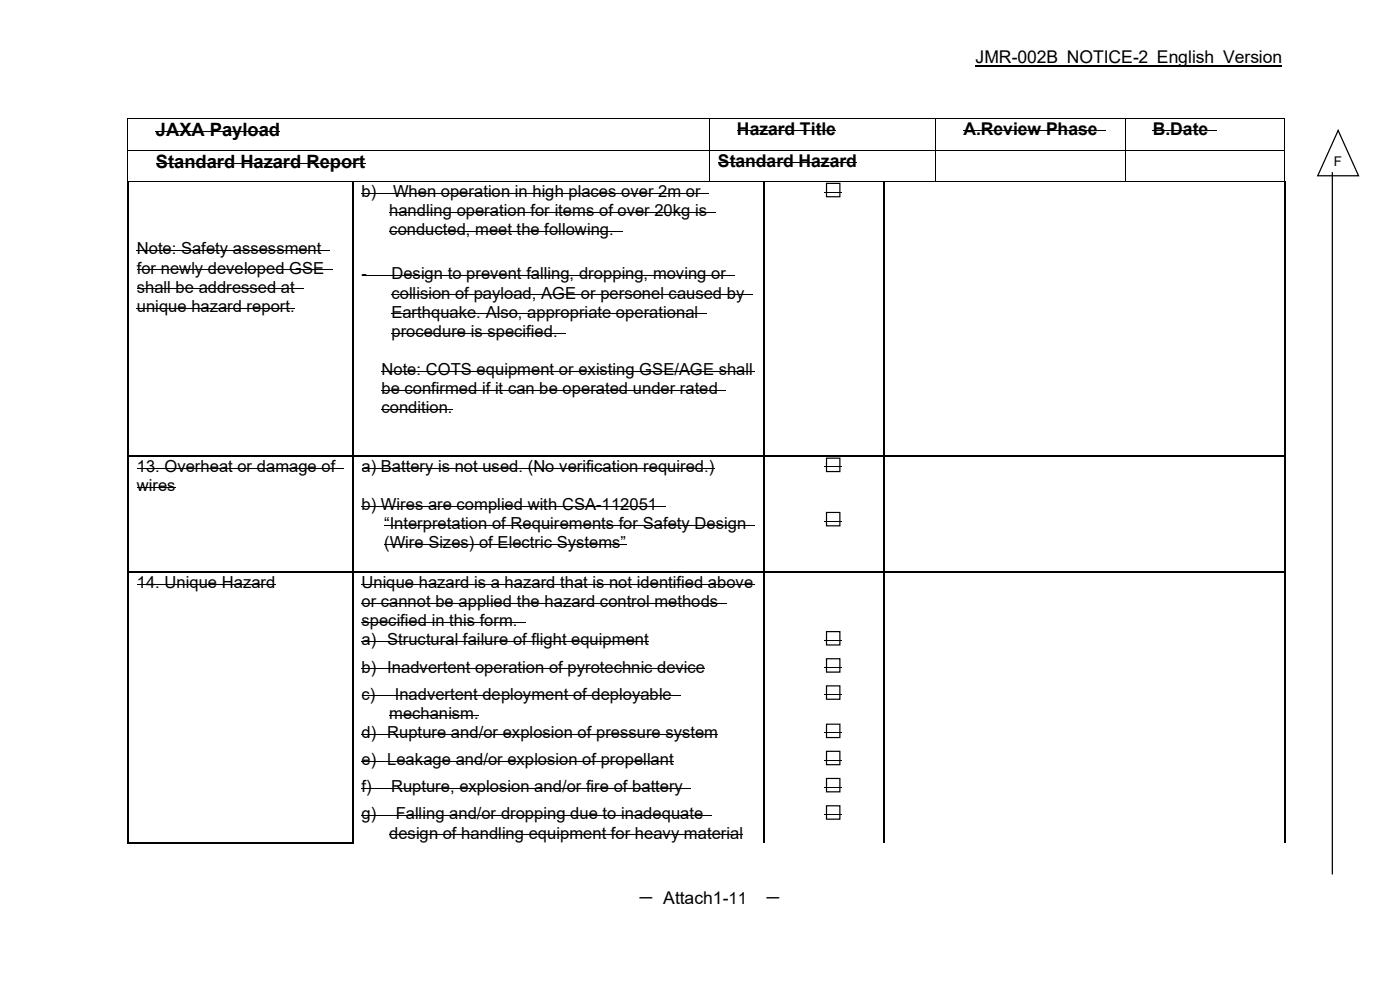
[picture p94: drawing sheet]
<svg xmlns="http://www.w3.org/2000/svg" width="297mm" height="210mm" viewBox="0 0 297 210" stroke-linecap="round" stroke-linejoin="round" font-family="sans-serif">
<defs><g id="words">
<g font-size="3.9">
<text x="33.1" y="28.8">JAXA Payload</text>
<text x="33.1" y="35.6">Standard Hazard Report</text>
</g>
<g font-size="3.7">
<text x="207" y="13.5">JMR-002B NOTICE-2 English Version</text>
<text x="156.3" y="28.7">Hazard Title</text>
<text x="204.4" y="28.7">A.Review Phase</text>
<text x="244.6" y="28.7">B.Date</text>
<text x="152.3" y="35.4">Standard Hazard</text>
<text x="135.2" y="191.8">－ Attach1-11</text>
<text x="162.1" y="191.8">－</text>
</g>
<g font-size="3.5">
<text x="76.7" y="41.8">b)</text>
<text x="83.4" y="41.8">When operation in high places over 2m or</text>
<text x="82.6" y="45.9">handling operation for items of over 20kg is</text>
<text x="29" y="54">Note: Safety assessment</text>
<text x="82.6" y="49.9">conducted, meet the following.</text>
<text x="29" y="58">for newly developed GSE</text>
<text x="76.7" y="59.3">-</text>
<text x="83.1" y="59.3">Design to prevent falling, dropping, moving or</text>
<text x="29" y="62.1">shall be addressed at</text>
<text x="83.1" y="63.3">collision of payload, AGE or personel caused by</text>
<text x="29" y="66.2">unique hazard report.</text>
<text x="83.1" y="67.4">Earthquake. Also, appropriate operational</text>
<text x="83.1" y="71.5">procedure is specified.</text>
<text x="80.9" y="79.5">Note: COTS equipment or existing GSE/AGE shall</text>
<text x="80.9" y="83.6">be confirmed if it can be operated under rated</text>
<text x="80.9" y="87.7">condition.</text>
<text x="29" y="100.1">13. Overheat or damage of</text>
<text x="76.7" y="100.1">a) Battery is not used. (No verification required.)</text>
<text x="29" y="104.2">wires</text>
<text x="76.7" y="108.2">b) Wires are complied with CSA-112051</text>
<text x="81.5" y="112.3">“Interpretation of Requirements for Safety Design</text>
<text x="81.5" y="116.3">(Wire Sizes) of Electric Systems”</text>
<text x="29" y="124.7">14. Unique Hazard</text>
<text x="76.7" y="124.7">Unique hazard is a hazard that is not identified above</text>
<text x="76.7" y="128.8">or cannot be applied the hazard control methods</text>
<text x="76.7" y="132.8">specified in this form.</text>
<text x="76.7" y="136.9">a) Structural failure of flight equipment</text>
<text x="76.7" y="142.7">b) Inadvertent operation of pyrotechnic device</text>
<text x="76.7" y="148.4">c)</text>
<text x="83.8" y="148.4">Inadvertent deployment of deployable</text>
<text x="82.6" y="152.5">mechanism.</text>
<text x="76.7" y="156.5">d) Rupture and/or explosion of pressure system</text>
<text x="76.7" y="162.3">e) Leakage and/or explosion of propellant</text>
<text x="76.7" y="168.1">f)</text>
<text x="76.7" y="173.8">g)</text>
<text x="83" y="168.1">Rupture, explosion and/or fire of battery</text>
<text x="83.9" y="173.8">Falling and/or dropping due to inadequate</text>
<text x="82.6" y="177.9">design of handling equipment for heavy material</text>
</g>
<text font-size="2.8" x="283" y="35.3">F</text>
</g></defs>
<g fill="none" stroke="#000" stroke-width=".25">
<path d="M207 14h65M27.1 38.7v57.9M74.8 38.7v57.9M162.1 38.7v57.9M175.3 38.9h2.9v2.8h-2.9zM187.5 38.7v57.9M272.6 38.7v57.9M27.1 96.8v24.4M27.3 96.7h47.4M74.8 96.8v24.4M74.9 96.7h87M162.1 96.8v24.4"/>
<path d="M162.2 96.7h25.2M175.3 97.2h2.9v2.8h-2.9zM187.5 96.8v24.4M187.7 96.7h84.8M272.6 96.8v24.4M175.3 108.7h2.9v2.8h-2.9zM27.1 121.4v57.2M27.3 121.3h47.4M74.8 121.4v57.2M74.9 121.3h87M162.1 121.4v57.2M162.2 121.3h25.2"/>
<path d="M175.3 134h2.9v2.8h-2.9zM175.3 139.7h2.9v2.9h-2.9zM187.5 121.4v57.2M187.7 121.3h84.8M272.6 121.4v57.2M175.3 145.5h2.9v2.8h-2.9zM175.3 153.6h2.9v2.9h-2.9zM175.3 159.4h2.9v2.8h-2.9zM27.3 178.8h47.4M175.3 165.1h2.9v2.9h-2.9zM175.3 170.9h2.9v2.9h-2.9z"/>
</g>
<g fill="none" stroke="#000" stroke-width=".21">
<path d="M27.1 25.2v6.5M27.1 31.9v6.6M27.2 25.1h123.2M27.2 31.8h123.2M27.4 38.6h47.3M33.1 27.9h26.3M33.1 34.7h44.4M74.8 38.6h75.6M150.5 25.2v6.5M150.5 31.9v6.6M150.5 25.1h47.9M150.5 31.8h47.9"/>
<path d="M150.5 38.6h11.4M152.3 34.5h29.4M156.3 27.8h21M162.1 38.6h25.3M187.6 38.6h10.8M198.5 25.2v6.5M198.5 31.9v6.6M198.5 25.1h40.1M198.5 31.8h40.1M198.5 38.6h40.1M204.4 27.8h30.3M238.7 25.2v6.5"/>
<path d="M238.7 31.9v6.6M238.8 25.1h33.7M238.8 31.8h33.7M238.8 38.6h33.7M244.6 27.8h13.5M272.6 25.2v6.5M272.6 31.9v6.6M29 53.2h41M29 57.2h41.6M76.7 41h73.8M76.7 58.5h79.1M82.6 45.1h69.2"/>
<path d="M82.6 49.1h49.4M175 40.8h3.6M29 61.3h35.3M29 65.4h33.6M80.9 78.7h79.2M83.1 62.5h76.6M83.1 66.6h66.8M83.1 70.7h37M29 99.3h43.9M76.7 99.3h74.9M80.9 82.8h73.2M80.9 86.9h15.2"/>
<path d="M175 99.1h3.6M29 103.4h8.3M76.7 107.4h64.5M81.5 111.5h78.6M81.5 115.5h51.3M175 110.6h3.6M29 123.9h29.5M76.7 123.9h83.4M76.7 128h77.5M76.7 132h34.9M76.7 136.1h61M175 135.8h3.6"/>
<path d="M76.7 141.9h72.9M76.7 147.6h67.7M76.7 155.7h75.7M82.6 151.7h19M175 141.6h3.6M175 147.4h3.6M175 155.5h3.6M76.7 161.5h66.3M76.7 167.3h70M76.7 173h74.3M82.6 177.1h75.1M175 161.2h3.6"/>
<path d="M175 167h3.6M175 172.8h3.6"/>
</g>
<g fill="#000">
<path d="M27 38.5h.3v.2h-.3zM27.1 25h.1v.2h-.1zM27.1 31.7h.1v.2h-.1zM27.3 38.5h.1v.2h-.1zM74.7 38.5h.1v.2h-.1zM150.4 25h.1v.2h-.1zM150.4 31.7h.1v.2h-.1zM150.4 38.5h.1v.2h-.1zM161.9 38.5h.2v.2h-.2zM187.4 38.5h.2v.2h-.2zM198.4 25h.1v.2h-.1zM198.4 31.7h.1v.2h-.1z"/>
<path d="M198.4 38.5h.1v.2h-.1zM238.6 25h.2v.2h-.2zM238.6 31.7h.2v.2h-.2zM238.6 38.5h.2v.2h-.2zM272.5 38.5h.1v.2h-.1zM272.5 25h.2v.2h-.2zM272.5 31.7h.2v.2h-.2zM272.6 38.5l.1 .2zM27 96.6h.3v.2h-.3zM74.7 96.6h.2v.2h-.2zM161.9 96.6h.3v.2h-.3zM187.4 96.6h.3v.2h-.3z"/>
<path d="M272.5 96.6h.2v.2h-.2zM27 121.2h.3v.2h-.3zM74.7 121.2h.2v.2h-.2zM161.9 121.2h.3v.2h-.3zM187.4 121.2h.3v.2h-.3zM272.5 121.2h.2v.2h-.2zM27 178.6h.3v.3h-.3zM74.7 178.6h.2v.3h-.2z"/>
</g>
<path d="M283.9 27.7l4.3 9.6h-8.6z" fill="#fff"/>
<path d="M282.7 36.5v149M283.9 27.7l4.3 9.6h-8.6z" fill="none" stroke="#000" stroke-width=".26"/>
<use href="#words"/>
</svg>
